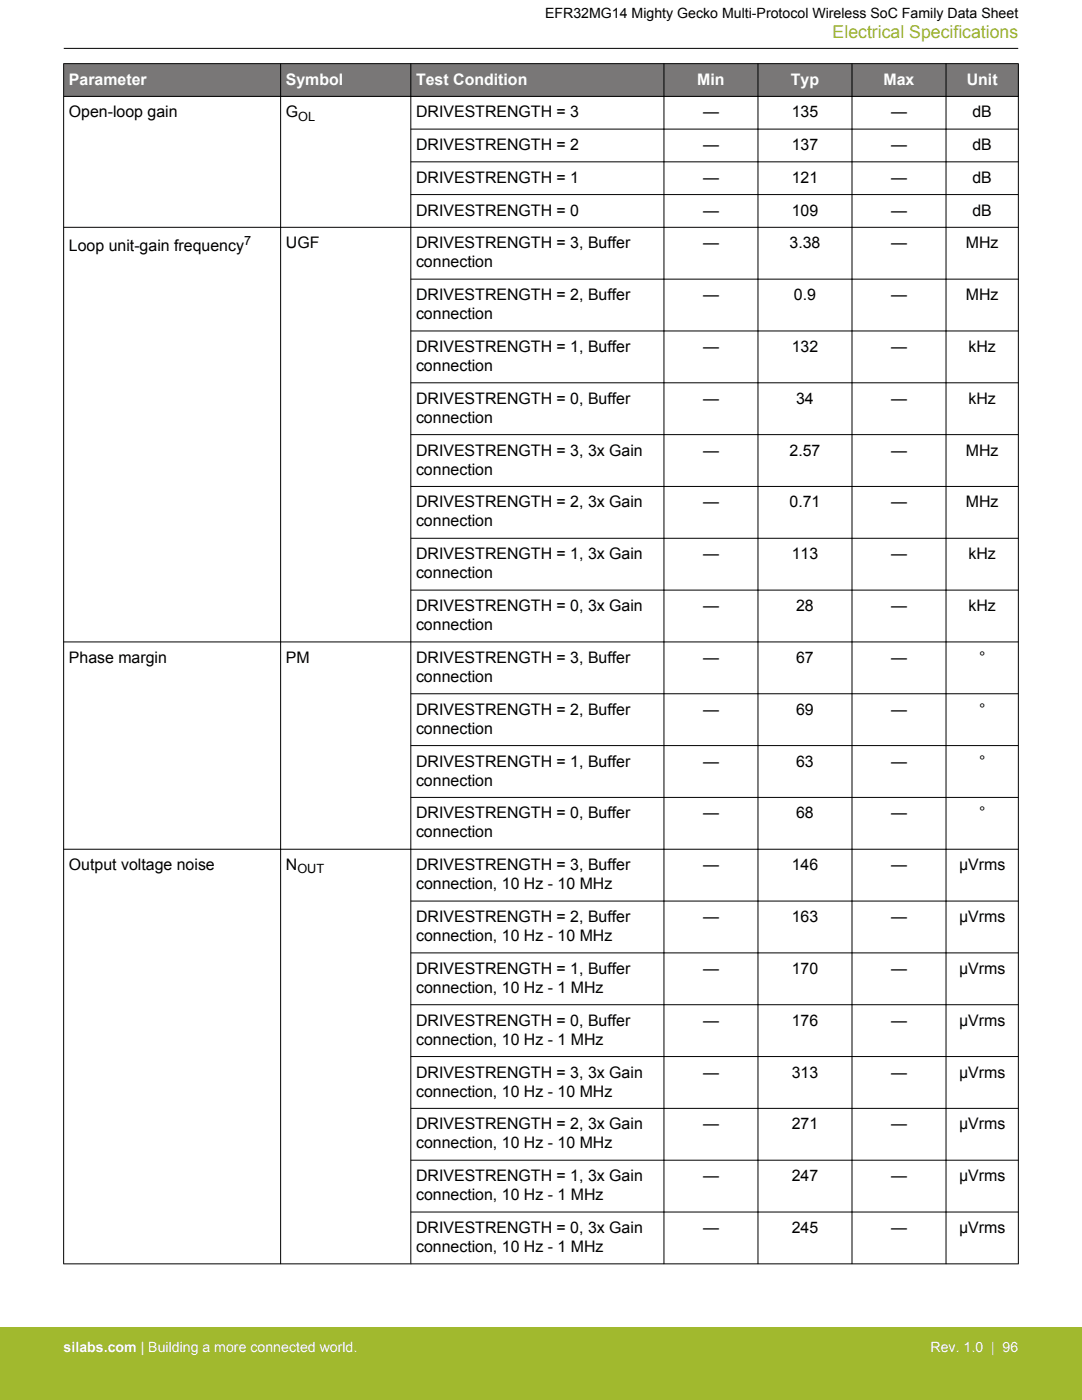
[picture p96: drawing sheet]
<svg xmlns="http://www.w3.org/2000/svg" width="216mm" height="279mm" viewBox="0 0 216 279" stroke-linecap="round" stroke-linejoin="round" font-family="sans-serif">
<defs><g id="words">
<text font-size="3.5" fill="#a1b92e" x="166.1" y="7.5">Electrical Specifications</text>
<g font-size="3.2" fill="#fff">
<text x="13.7" y="16.9">Parameter</text>
<text x="57" y="16.9">Symbol</text>
<text x="83" y="16.9">Test Condition</text>
<text x="139.1" y="16.9">Min</text>
<text x="157.8" y="16.9">Typ</text>
<text x="176.3" y="16.9">Max</text>
<text x="192.9" y="16.9">Unit</text>
</g>
<g font-size="3.2">
<text x="13.7" y="23.4">Open-loop gain</text>
<text x="57" y="23.4">G</text>
<text x="83" y="23.4">DRIVESTRENGTH = 3</text>
<text x="140.3" y="23.4">—</text>
<text x="158" y="23.4">135</text>
<text x="177.8" y="23.4">—</text>
<text x="194" y="23.4">dB</text>
<text x="83" y="29.9">DRIVESTRENGTH = 2</text>
<text x="140.3" y="29.9">—</text>
<text x="158" y="29.9">137</text>
<text x="177.8" y="29.9">—</text>
<text x="194" y="29.9">dB</text>
<text x="83" y="36.5">DRIVESTRENGTH = 1</text>
<text x="140.3" y="36.5">—</text>
<text x="158" y="36.5">121</text>
<text x="177.8" y="36.5">—</text>
<text x="194" y="36.5">dB</text>
<text x="83" y="43">DRIVESTRENGTH = 0</text>
<text x="140.3" y="43">—</text>
<text x="158" y="43">109</text>
<text x="177.8" y="43">—</text>
<text x="194" y="43">dB</text>
<text x="13.7" y="50">Loop unit-gain frequency</text>
<text x="57" y="49.5">UGF</text>
<text x="83" y="49.5">DRIVESTRENGTH = 3, Buffer</text>
<text x="83" y="53.4">connection</text>
<text x="140.3" y="49.5">—</text>
<text x="157.5" y="49.5">3.38</text>
<text x="177.8" y="49.5">—</text>
<text x="192.7" y="49.5">MHz</text>
<text x="83" y="59.9">DRIVESTRENGTH = 2, Buffer</text>
<text x="140.3" y="59.9">—</text>
<text x="158.4" y="59.9">0.9</text>
<text x="177.8" y="59.9">—</text>
<text x="192.7" y="59.9">MHz</text>
<text x="83" y="63.7">connection</text>
<text x="83" y="70.2">DRIVESTRENGTH = 1, Buffer</text>
<text x="140.3" y="70.2">—</text>
<text x="158" y="70.2">132</text>
<text x="177.8" y="70.2">—</text>
<text x="193.2" y="70.2">kHz</text>
<text x="83" y="74">connection</text>
<text x="83" y="80.6">DRIVESTRENGTH = 0, Buffer</text>
<text x="140.3" y="80.6">—</text>
<text x="158.9" y="80.6">34</text>
<text x="177.8" y="80.6">—</text>
<text x="193.2" y="80.6">kHz</text>
<text x="83" y="84.4">connection</text>
<text x="83" y="90.9">DRIVESTRENGTH = 3, 3x Gain</text>
<text x="83" y="94.7">connection</text>
<text x="140.3" y="90.9">—</text>
<text x="157.5" y="90.9">2.57</text>
<text x="177.8" y="90.9">—</text>
<text x="192.7" y="90.9">MHz</text>
<text x="83" y="101.3">DRIVESTRENGTH = 2, 3x Gain</text>
<text x="140.3" y="101.3">—</text>
<text x="157.5" y="101.3">0.71</text>
<text x="177.8" y="101.3">—</text>
<text x="192.7" y="101.3">MHz</text>
<text x="83" y="105.1">connection</text>
<text x="83" y="111.6">DRIVESTRENGTH = 1, 3x Gain</text>
<text x="140.3" y="111.6">—</text>
<text x="158" y="111.6">113</text>
<text x="177.8" y="111.6">—</text>
<text x="193.2" y="111.6">kHz</text>
<text x="83" y="115.4">connection</text>
<text x="83" y="121.9">DRIVESTRENGTH = 0, 3x Gain</text>
<text x="83" y="125.8">connection</text>
<text x="140.3" y="121.9">—</text>
<text x="158.9" y="121.9">28</text>
<text x="177.8" y="121.9">—</text>
<text x="193.2" y="121.9">kHz</text>
<text x="13.7" y="132.3">Phase margin</text>
<text x="57" y="132.3">PM</text>
<text x="83" y="132.3">DRIVESTRENGTH = 3, Buffer</text>
<text x="83" y="136.1">connection</text>
<text x="140.3" y="132.3">—</text>
<text x="158.9" y="132.3">67</text>
<text x="177.8" y="132.3">—</text>
<text x="195.3" y="132.3">°</text>
<text x="83" y="142.6">DRIVESTRENGTH = 2, Buffer</text>
<text x="140.3" y="142.6">—</text>
<text x="158.9" y="142.6">69</text>
<text x="177.8" y="142.6">—</text>
<text x="195.3" y="142.6">°</text>
<text x="83" y="146.4">connection</text>
<text x="83" y="153">DRIVESTRENGTH = 1, Buffer</text>
<text x="140.3" y="153">—</text>
<text x="158.9" y="153">63</text>
<text x="177.8" y="153">—</text>
<text x="195.3" y="153">°</text>
<text x="83" y="156.8">connection</text>
<text x="83" y="163.3">DRIVESTRENGTH = 0, Buffer</text>
<text x="83" y="167.1">connection</text>
<text x="140.3" y="163.3">—</text>
<text x="158.9" y="163.3">68</text>
<text x="177.8" y="163.3">—</text>
<text x="195.3" y="163.3">°</text>
<text x="13.7" y="173.7">Output voltage noise</text>
<text x="57" y="173.7">N</text>
<text x="83" y="173.7">DRIVESTRENGTH = 3, Buffer</text>
<text x="140.3" y="173.7">—</text>
<text x="158" y="173.7">146</text>
<text x="177.8" y="173.7">—</text>
<text x="191.4" y="173.7">µVrms</text>
<text x="83" y="177.5">connection, 10 Hz - 10 MHz</text>
<text x="83" y="184">DRIVESTRENGTH = 2, Buffer</text>
<text x="140.3" y="184">—</text>
<text x="158" y="184">163</text>
<text x="177.8" y="184">—</text>
<text x="191.4" y="184">µVrms</text>
<text x="83" y="187.8">connection, 10 Hz - 10 MHz</text>
<text x="83" y="194.4">DRIVESTRENGTH = 1, Buffer</text>
<text x="140.3" y="194.4">—</text>
<text x="158" y="194.4">170</text>
<text x="177.8" y="194.4">—</text>
<text x="191.4" y="194.4">µVrms</text>
<text x="83" y="198.2">connection, 10 Hz - 1 MHz</text>
<text x="83" y="204.7">DRIVESTRENGTH = 0, Buffer</text>
<text x="83" y="208.5">connection, 10 Hz - 1 MHz</text>
<text x="140.3" y="204.7">—</text>
<text x="158" y="204.7">176</text>
<text x="177.8" y="204.7">—</text>
<text x="191.4" y="204.7">µVrms</text>
<text x="83" y="215">DRIVESTRENGTH = 3, 3x Gain</text>
<text x="140.3" y="215">—</text>
<text x="158" y="215">313</text>
<text x="177.8" y="215">—</text>
<text x="191.4" y="215">µVrms</text>
<text x="83" y="218.8">connection, 10 Hz - 10 MHz</text>
<text x="83" y="225.4">DRIVESTRENGTH = 2, 3x Gain</text>
<text x="140.3" y="225.4">—</text>
<text x="158" y="225.4">271</text>
<text x="177.8" y="225.4">—</text>
<text x="191.4" y="225.4">µVrms</text>
<text x="83" y="229.2">connection, 10 Hz - 10 MHz</text>
<text x="83" y="235.7">DRIVESTRENGTH = 1, 3x Gain</text>
<text x="83" y="239.5">connection, 10 Hz - 1 MHz</text>
<text x="140.3" y="235.7">—</text>
<text x="158" y="235.7">247</text>
<text x="177.8" y="235.7">—</text>
<text x="191.4" y="235.7">µVrms</text>
<text x="83" y="246.1">DRIVESTRENGTH = 0, 3x Gain</text>
<text x="83" y="249.9">connection, 10 Hz - 1 MHz</text>
<text x="140.3" y="246.1">—</text>
<text x="158" y="246.1">245</text>
<text x="177.8" y="246.1">—</text>
<text x="191.4" y="246.1">µVrms</text>
</g>
<text font-size="2.8" x="108.8" y="3.5">EFR32MG14 Mighty Gecko Multi-Protocol Wireless SoC Family Data Sheet</text>
<g font-size="2.8" fill="#fff">
<text x="12.7" y="269.9">silabs.com | Building a more connected world.</text>
<text x="185.7" y="269.9">Rev. 1.0 | 96</text>
</g>
<g font-size="2.5">
<text x="59.5" y="24">OL</text>
<text x="48.7" y="49">7</text>
<text x="59.3" y="174.3">OUT</text>
</g>
</g></defs>
<g fill="#797777">
<path d="M12.7 12.7h190.5v6.5h-190.5z" fill-rule="evenodd"/>
<path d="M12.7 12.7h190.5v6.5h-190.5z" fill-rule="evenodd"/>
</g>
<g fill="none" stroke="#000" stroke-width=".2">
<path d="M12.7 12.7h190.5M12.7 19.2h190.5M12.7 12.7v239.6M12.7 9.7h190.5M56 12.7v239.6M82 12.7v239.6M132.5 12.7v239.6M151.2 12.7v239.6M170 12.7v239.6M188.8 12.7v239.6M203.2 12.7v239.6M81.9 25.8h121.3"/>
<path d="M81.9 32.3h121.3M81.9 38.8h121.3M81.9 55.7h121.3M203.2 45.4h-190.5M81.9 66.1h121.3M81.9 76.4h121.3M81.9 86.7h121.3M81.9 97.1h121.3M81.9 107.4h121.3M81.9 117.8h121.3M12.7 128.1h190.5M81.9 138.5h121.3"/>
<path d="M81.9 148.8h121.3M81.9 159.1h121.3M81.9 179.8h121.3M203.2 169.5h-190.5M81.9 190.2h121.3M81.9 200.5h121.3M81.9 210.9h121.3M81.9 221.2h121.3M81.9 231.5h121.3M12.7 252.2h190.5M81.9 241.9h121.3"/>
</g>
<path d="M0 264.9h215.9v14.5h-215.9z" fill="#a1b92e"/>
<use href="#words"/>
</svg>
